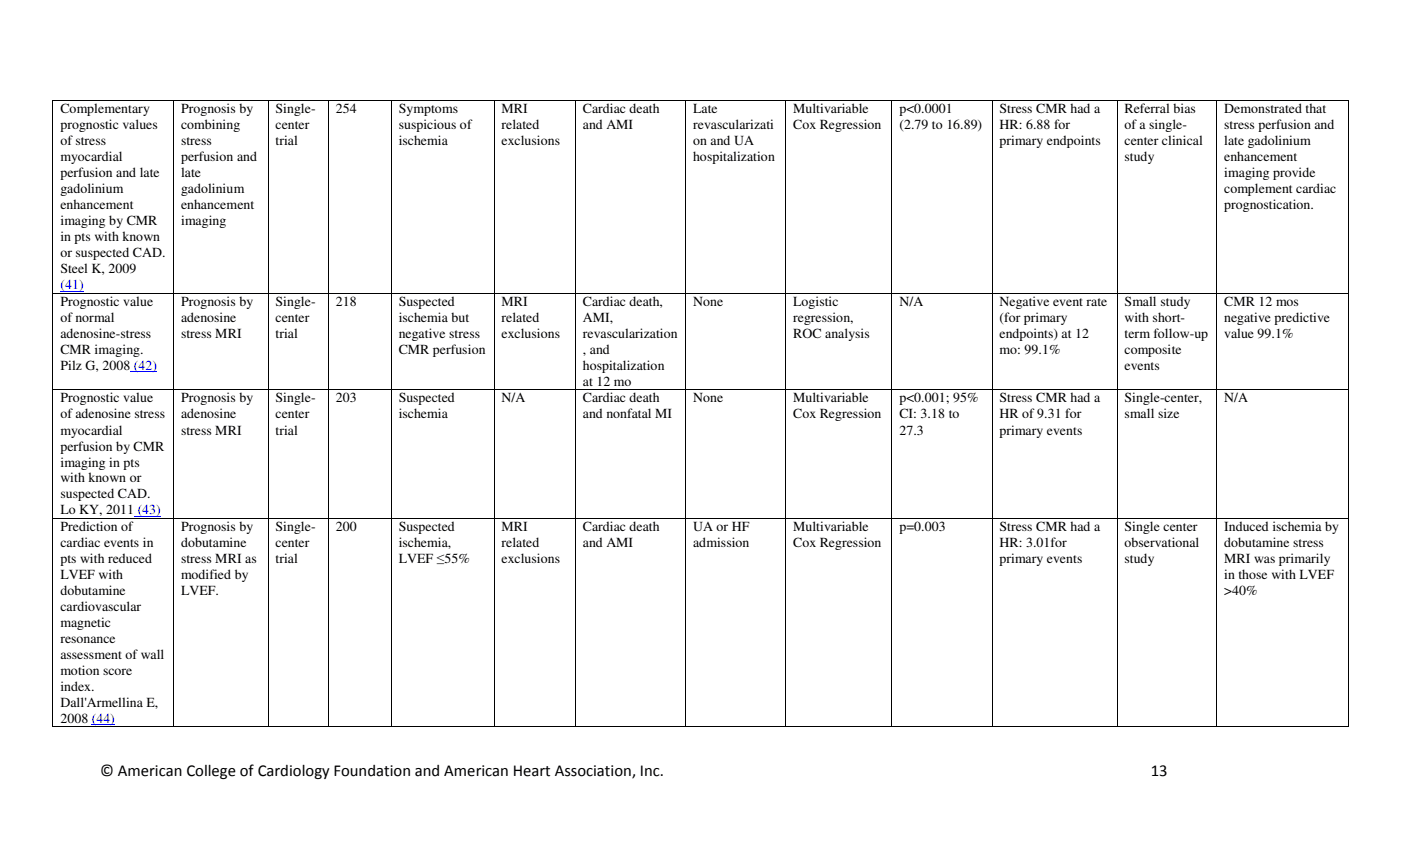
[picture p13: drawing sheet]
<svg xmlns="http://www.w3.org/2000/svg" width="356mm" height="216mm" viewBox="0 0 356 216" stroke-linecap="round" stroke-linejoin="round" font-family="sans-serif">
<defs><g id="words">
<g font-size="4.2">
<text x="25.4" y="196.9">© American College of Cardiology Foundation and American Heart Association, Inc.</text>
<text x="292.1" y="196.9">13</text>
</g>
<g font-size="3.5">
<text x="15.3" y="28.7">Complementary</text>
<text x="46" y="28.7">Prognosis by</text>
<text x="69.9" y="28.7">Single-</text>
<text x="85.3" y="28.7">254</text>
<text x="101.2" y="28.7">Symptoms</text>
<text x="127.3" y="28.7">MRI</text>
<text x="148" y="28.7">Cardiac death</text>
<text x="175.9" y="28.7">Late</text>
<text x="201.3" y="28.7">Multivariable</text>
<text x="228.3" y="28.7">p&lt;0.0001</text>
<text x="253.7" y="28.7">Stress CMR had a</text>
<text x="285.5" y="28.7">Referral bias</text>
<text x="310.7" y="28.7">Demonstrated that</text>
<text x="15.3" y="32.8">prognostic values</text>
<text x="46" y="32.8">combining</text>
<text x="69.9" y="32.8">center</text>
<text x="101.2" y="32.8">suspicious of</text>
<text x="127.3" y="32.8">related</text>
<text x="148" y="32.8">and AMI</text>
<text x="175.9" y="32.8">revascularizati</text>
<text x="201.3" y="32.8">Cox Regression</text>
<text x="228.3" y="32.8">(2.79 to 16.89)</text>
<text x="253.7" y="32.8">HR: 6.88 for</text>
<text x="285.5" y="32.8">of a single-</text>
<text x="310.7" y="32.8">stress perfusion and</text>
<text x="15.3" y="36.9">of stress</text>
<text x="15.3" y="40.9">myocardial</text>
<text x="46" y="36.9">stress</text>
<text x="46" y="40.9">perfusion and</text>
<text x="69.9" y="36.9">trial</text>
<text x="101.2" y="36.9">ischemia</text>
<text x="127.3" y="36.9">exclusions</text>
<text x="175.9" y="36.9">on and UA</text>
<text x="175.9" y="40.9">hospitalization</text>
<text x="253.7" y="36.9">primary endpoints</text>
<text x="285.5" y="36.9">center clinical</text>
<text x="285.5" y="40.9">study</text>
<text x="310.7" y="36.9">late gadolinium</text>
<text x="310.7" y="40.9">enhancement</text>
<text x="15.3" y="45">perfusion and late</text>
<text x="46" y="45">late</text>
<text x="310.7" y="45">imaging provide</text>
<text x="15.3" y="49">gadolinium</text>
<text x="15.3" y="53.1">enhancement</text>
<text x="46" y="49">gadolinium</text>
<text x="46" y="53.1">enhancement</text>
<text x="310.7" y="49">complement cardiac</text>
<text x="310.7" y="53.1">prognostication.</text>
<text x="15.3" y="57.1">imaging by CMR</text>
<text x="46" y="57.1">imaging</text>
<text x="15.3" y="61.2">in pts with known</text>
<text x="15.3" y="65.3">or suspected CAD.</text>
<text x="15.3" y="69.3">Steel K, 2009</text>
<text x="15.3" y="77.6">Prognostic value</text>
<text x="46" y="77.6">Prognosis by</text>
<text x="69.9" y="77.6">Single-</text>
<text x="85.3" y="77.6">218</text>
<text x="101.2" y="77.6">Suspected</text>
<text x="127.3" y="77.6">MRI</text>
<text x="148" y="77.6">Cardiac death,</text>
<text x="175.9" y="77.6">None</text>
<text x="201.3" y="77.6">Logistic</text>
<text x="228.3" y="77.6">N/A</text>
<text x="253.7" y="77.6">Negative event rate</text>
<text x="285.5" y="77.6">Small study</text>
<text x="310.7" y="77.6">CMR 12 mos</text>
<text x="15.3" y="81.7">of normal</text>
<text x="46" y="81.7">adenosine</text>
<text x="69.9" y="81.7">center</text>
<text x="101.2" y="81.7">ischemia but</text>
<text x="127.3" y="81.7">related</text>
<text x="148" y="81.7">AMI,</text>
<text x="201.3" y="81.7">regression,</text>
<text x="253.7" y="81.7">(for primary</text>
<text x="285.5" y="81.7">with short-</text>
<text x="310.7" y="81.7">negative predictive</text>
<text x="15.3" y="85.7">adenosine-stress</text>
<text x="15.3" y="89.8">CMR imaging.</text>
<text x="46" y="85.7">stress MRI</text>
<text x="69.9" y="85.7">trial</text>
<text x="101.2" y="85.7">negative stress</text>
<text x="101.2" y="89.8">CMR perfusion</text>
<text x="127.3" y="85.7">exclusions</text>
<text x="148" y="85.7">revascularization</text>
<text x="148" y="89.8">, and</text>
<text x="201.3" y="85.7">ROC analysis</text>
<text x="253.7" y="85.7">endpoints) at 12</text>
<text x="253.7" y="89.8">mo: 99.1%</text>
<text x="285.5" y="85.7">term follow-up</text>
<text x="285.5" y="89.8">composite</text>
<text x="310.7" y="85.7">value 99.1%</text>
<text x="15.3" y="93.9">Pilz G, 2008 (42)</text>
<text x="148" y="93.9">hospitalization</text>
<text x="285.5" y="93.9">events</text>
<text x="148" y="97.9">at 12 mo</text>
<text x="15.3" y="102.1">Prognostic value</text>
<text x="15.3" y="106.2">of adenosine stress</text>
<text x="46" y="102.1">Prognosis by</text>
<text x="46" y="106.2">adenosine</text>
<text x="69.9" y="102.1">Single-</text>
<text x="69.9" y="106.2">center</text>
<text x="85.3" y="102.1">203</text>
<text x="101.2" y="102.1">Suspected</text>
<text x="101.2" y="106.2">ischemia</text>
<text x="127.3" y="102.1">N/A</text>
<text x="148" y="102.1">Cardiac death</text>
<text x="148" y="106.2">and nonfatal MI</text>
<text x="175.9" y="102.1">None</text>
<text x="201.3" y="102.1">Multivariable</text>
<text x="201.3" y="106.2">Cox Regression</text>
<text x="228.3" y="102.1">p&lt;0.001; 95%</text>
<text x="228.3" y="106.2">CI: 3.18 to</text>
<text x="253.7" y="102.1">Stress CMR had a</text>
<text x="253.7" y="106.2">HR of 9.31 for</text>
<text x="285.5" y="102.1">Single-center,</text>
<text x="285.5" y="106.2">small size</text>
<text x="310.7" y="102.1">N/A</text>
<text x="15.3" y="110.2">myocardial</text>
<text x="46" y="110.2">stress MRI</text>
<text x="69.9" y="110.2">trial</text>
<text x="228.3" y="110.2">27.3</text>
<text x="253.7" y="110.2">primary events</text>
<text x="15.3" y="114.3">perfusion by CMR</text>
<text x="15.3" y="118.4">imaging in pts</text>
<text x="15.3" y="122.4">with known or</text>
<text x="15.3" y="126.4">suspected CAD.</text>
<text x="15.3" y="130.5">Lo KY, 2011 (43)</text>
<text x="15.3" y="134.7">Prediction of</text>
<text x="46" y="134.7">Prognosis by</text>
<text x="69.9" y="134.7">Single-</text>
<text x="85.3" y="134.7">200</text>
<text x="101.2" y="134.7">Suspected</text>
<text x="127.3" y="134.7">MRI</text>
<text x="148" y="134.7">Cardiac death</text>
<text x="175.9" y="134.7">UA or HF</text>
<text x="201.3" y="134.7">Multivariable</text>
<text x="228.3" y="134.7">p=0.003</text>
<text x="253.7" y="134.7">Stress CMR had a</text>
<text x="285.5" y="134.7">Single center</text>
<text x="310.7" y="134.7">Induced ischemia by</text>
<text x="15.3" y="138.8">cardiac events in</text>
<text x="15.3" y="142.9">pts with reduced</text>
<text x="46" y="138.8">dobutamine</text>
<text x="46" y="142.9">stress MRI as</text>
<text x="69.9" y="138.8">center</text>
<text x="69.9" y="142.9">trial</text>
<text x="101.2" y="138.8">ischemia,</text>
<text x="101.2" y="142.9">LVEF ≤55%</text>
<text x="127.3" y="138.8">related</text>
<text x="127.3" y="142.9">exclusions</text>
<text x="148" y="138.8">and AMI</text>
<text x="175.9" y="138.8">admission</text>
<text x="201.3" y="138.8">Cox Regression</text>
<text x="253.7" y="138.8">HR: 3.01for</text>
<text x="253.7" y="142.9">primary events</text>
<text x="285.5" y="138.8">observational</text>
<text x="285.5" y="142.9">study</text>
<text x="310.7" y="138.8">dobutamine stress</text>
<text x="310.7" y="142.9">MRI was primarily</text>
<text x="15.3" y="146.9">LVEF with</text>
<text x="46" y="146.9">modified by</text>
<text x="310.7" y="146.9">in those with LVEF</text>
<text x="15.3" y="151">dobutamine</text>
<text x="15.3" y="155">cardiovascular</text>
<text x="46" y="151">LVEF.</text>
<text x="310.7" y="151">&gt;40%</text>
<text x="15.3" y="159.1">magnetic</text>
<text x="15.3" y="163.2">resonance</text>
<text x="15.3" y="167.2">assessment of wall</text>
<text x="15.3" y="171.3">motion score</text>
<text x="15.3" y="175.3">index.</text>
<text x="15.3" y="179.4">Dall'Armellina E,</text>
<text x="15.3" y="183.4">2008 (44)</text>
</g>
<text font-size="3.5" fill="#00f" x="15.3" y="73.4">(41)</text>
</g></defs>
<path d="M15.3 73.8h5.9M33.1 94.3h6.7M34.1 131h6.7M23.3 183.9h5.8" fill="none" stroke="#00f" stroke-width=".25"/>
<g fill="#000">
<path d="M13.3 25.4l.2 .2zM44 25.4l.2 .2zM68 25.4l.2 .2zM83.3 25.4l.1 .2zM99.2 25.4l.2 .2zM125.3 25.4l.2 .2zM146 25.4l.1 .2zM173.9 25.4l.2 .2zM199.3 25.4l.2 .2zM226.3 25.4l.2 .2zM251.7 25.4l.2 .2zM283.5 25.4l.1 .2z"/>
<path d="M308.7 25.4l.2 .2zM342.1 25.4l.2 .2zM13.3 74.3l.2 .1zM44 74.3l.2 .1zM68 74.3l.2 .1zM83.3 74.3l.1 .1zM99.2 74.3l.2 .1zM125.3 74.3l.2 .1zM146 74.3l.1 .1zM173.9 74.3l.2 .1zM199.3 74.3l.2 .1zM226.3 74.3l.2 .1z"/>
<path d="M251.7 74.3l.2 .1zM283.5 74.3l.1 .1zM308.7 74.3l.2 .1zM342.1 74.3l.2 .1zM13.3 98.8l.2 .1zM44 98.8l.2 .1zM68 98.8l.2 .1zM83.3 98.8l.1 .1zM99.2 98.8l.2 .1zM125.3 98.8l.2 .1zM146 98.8l.1 .1zM173.9 98.8l.2 .1z"/>
<path d="M199.3 98.8l.2 .1zM226.3 98.8l.2 .1zM251.7 98.8l.2 .1zM283.5 98.8l.1 .1zM308.7 98.8l.2 .1zM342.1 98.8l.2 .1zM13.3 131.4l.2 .2zM44 131.4l.2 .2zM68 131.4l.2 .2zM83.3 131.4l.1 .2zM99.2 131.4l.2 .2zM125.3 131.4l.2 .2z"/>
<path d="M146 131.4l.1 .2zM173.9 131.4l.2 .2zM199.3 131.4l.2 .2zM226.3 131.4l.2 .2zM251.7 131.4l.2 .2zM283.5 131.4l.1 .2zM308.7 131.4l.2 .2zM342.1 131.4l.2 .2zM13.3 184.3l.2 .2zM44 184.3l.2 .2zM68 184.3l.2 .2zM83.3 184.3l.1 .2z"/>
<path d="M99.2 184.3l.2 .2zM125.3 184.3l.2 .2zM146 184.3l.1 .2zM173.9 184.3l.2 .2zM199.3 184.3l.2 .2zM226.3 184.3l.2 .2zM251.7 184.3l.2 .2zM283.5 184.3l.1 .2zM308.7 184.3l.2 .2zM342.1 184.3l.2 .2z"/>
</g>
<g fill="none" stroke="#000" stroke-width=".25">
<path d="M13.4 25.6v48.7M13.5 25.5h30.5M44.1 25.6v48.7M44.2 25.5h23.8M68.1 25.6v48.7M68.2 25.5h15.1M83.4 25.6v48.7M83.4 25.5h15.8M99.3 25.6v48.7M99.4 25.5h25.9M125.4 25.6v48.7M125.5 25.5h20.5"/>
<path d="M146 25.6v48.7M146.1 25.5h27.8M174 25.6v48.7M174.1 25.5h25.2M199.4 25.6v48.7M199.5 25.5h26.8M226.4 25.6v48.7M226.5 25.5h25.2M251.8 25.6v48.7M251.9 25.5h31.6M283.5 25.6v48.7M283.6 25.5h25.1"/>
<path d="M308.8 25.6v48.7M308.9 25.5h33.2M342.2 25.6v48.7M13.4 74.4v24.4M13.5 74.3h30.5M44.1 74.4v24.4M44.2 74.3h23.8M68.1 74.4v24.4M68.2 74.3h15.1M83.4 74.4v24.4M83.4 74.3h15.8M99.3 74.4v24.4"/>
<path d="M99.4 74.3h25.9M125.4 74.4v24.4M125.5 74.3h20.5M146 74.4v24.4M146.1 74.3h27.8M174 74.4v24.4M174.1 74.3h25.2M199.4 74.4v24.4M199.5 74.3h26.8M226.4 74.4v24.4M226.5 74.3h25.2M251.8 74.4v24.4"/>
<path d="M251.9 74.3h31.6M283.5 74.4v24.4M283.6 74.3h25.1M308.8 74.4v24.4M308.9 74.3h33.2M342.2 74.4v24.4M13.4 98.9v32.5M13.5 98.8h30.5M44.1 98.9v32.5M44.2 98.8h23.8M68.1 98.9v32.5M68.2 98.8h15.1"/>
<path d="M83.4 98.9v32.5M83.4 98.8h15.8M99.3 98.9v32.5M99.4 98.8h25.9M125.4 98.9v32.5M125.5 98.8h20.5M146 98.9v32.5M146.1 98.8h27.8M174 98.9v32.5M174.1 98.8h25.2M199.4 98.9v32.5M199.5 98.8h26.8"/>
<path d="M226.4 98.9v32.5M226.5 98.8h25.2M251.8 98.9v32.5M251.9 98.8h31.6M283.5 98.9v32.5M283.6 98.8h25.1M308.8 98.9v32.5M308.9 98.8h33.2M342.2 98.9v32.5M13.4 131.6v52.7M13.5 131.5h30.5M44.1 131.6v52.7"/>
<path d="M44.2 131.5h23.8M68.1 131.6v52.7M68.2 131.5h15.1M83.4 131.6v52.7M83.4 131.5h15.8M99.3 131.6v52.7M99.4 131.5h25.9M125.4 131.6v52.7M125.5 131.5h20.5M146 131.6v52.7M146.1 131.5h27.8M174 131.6v52.7"/>
<path d="M174.1 131.5h25.2M199.4 131.6v52.7M199.5 131.5h26.8M226.4 131.6v52.7M226.5 131.5h25.2M251.8 131.6v52.7M251.9 131.5h31.6M283.5 131.6v52.7M283.6 131.5h25.1M308.8 131.6v52.7M308.9 131.5h33.2M342.2 131.6v52.7"/>
<path d="M13.5 184.4h30.5M44.2 184.4h23.8M68.2 184.4h15.1M83.4 184.4h15.8M99.4 184.4h25.9M125.5 184.4h20.5M146.1 184.4h27.8M174.1 184.4h25.2M199.5 184.4h26.8M226.5 184.4h25.2M251.9 184.4h31.6M283.6 184.4h25.1"/>
<path d="M308.9 184.4h33.2"/>
</g>
<use href="#words"/>
</svg>
